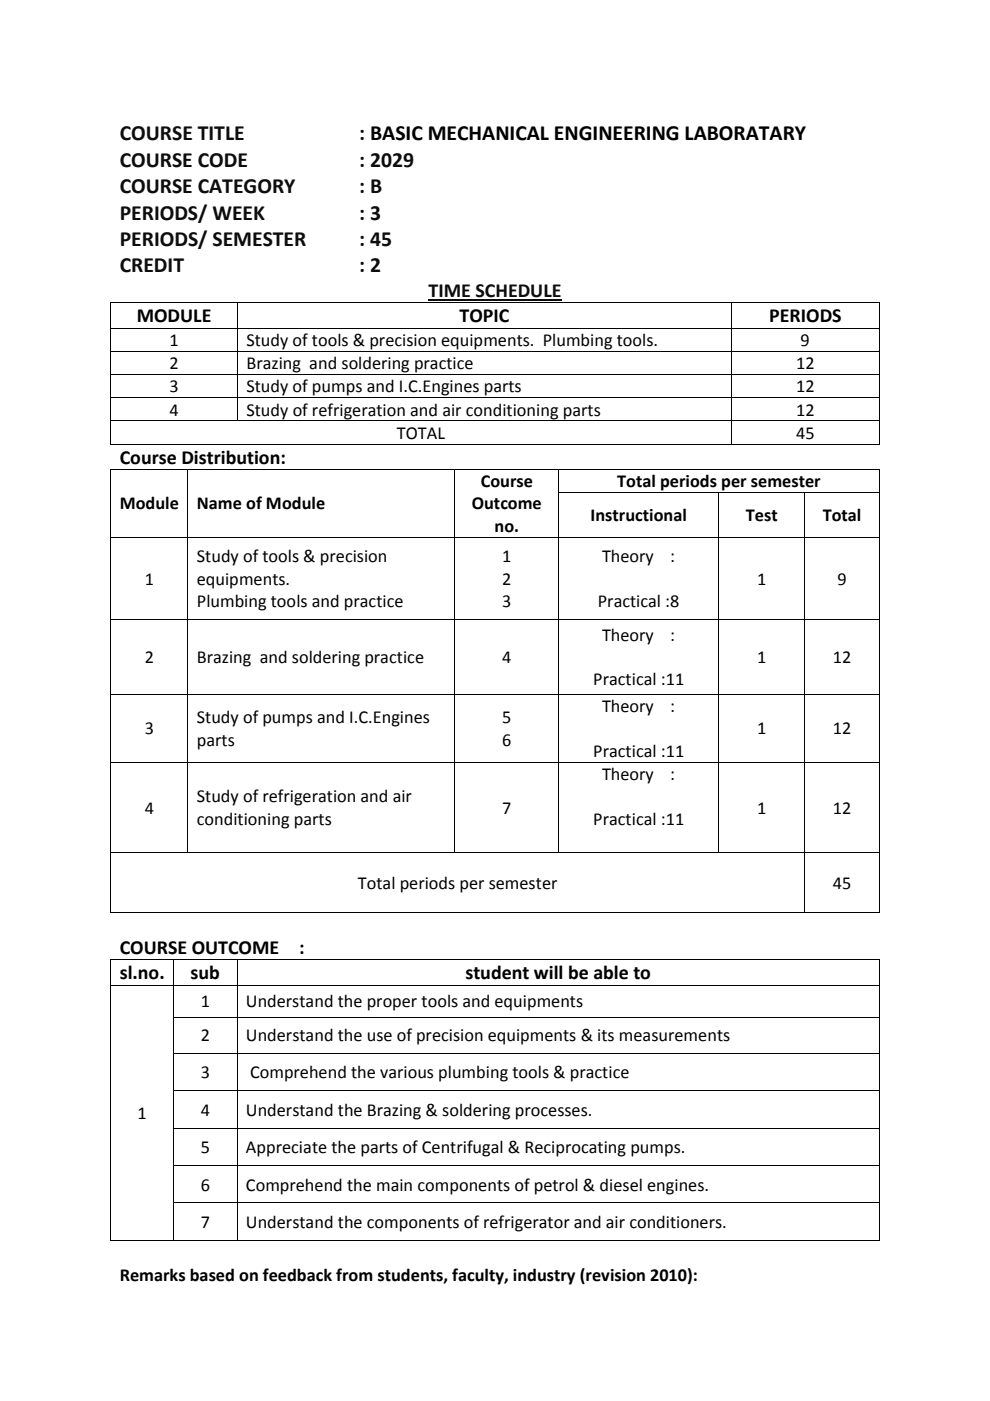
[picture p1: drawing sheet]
<svg xmlns="http://www.w3.org/2000/svg" width="210mm" height="297mm" viewBox="0 0 210 297" stroke-linecap="round" stroke-linejoin="round" font-family="sans-serif">
<defs><g id="words">
<g font-size="4.6" fill="#0d0d0d">
<text x="25.4" y="29.8">COURSE TITLE</text>
<text x="76.2" y="29.8">: BASIC MECHANICAL ENGINEERING LABORATARY</text>
<text x="25.4" y="35.3">COURSE CODE</text>
<text x="76.2" y="35.3">: 2029</text>
<text x="25.4" y="41">COURSE CATEGORY</text>
<text x="76.2" y="41">: B</text>
<text x="25.4" y="46.5">PERIODS/ WEEK</text>
<text x="76.2" y="46.5">: 3</text>
<text x="25.4" y="52.2">PERIODS/ SEMESTER</text>
<text x="76.2" y="52.2">: 45</text>
<text x="25.4" y="57.7">CREDIT</text>
<text x="76.2" y="57.7">: 2</text>
</g>
<text font-size="4.2" fill="#0d0d0d" x="90.9" y="63">TIME SCHEDULE</text>
<g font-size="4.2">
<text x="29" y="68.3">MODULE</text>
<text x="97.5" y="68.3">TOPIC</text>
<text x="163.2" y="68.3">PERIODS</text>
<text x="25.4" y="98.3">Course Distribution:</text>
<text x="25.4" y="202.3">COURSE OUTCOME</text>
<text x="63.5" y="202.3">:</text>
<text x="25.4" y="207.6">sl.no.</text>
<text x="40.4" y="207.6">sub</text>
<text x="98.7" y="207.6">student will be able to</text>
</g>
<g font-size="3.9">
<text x="35.9" y="73.4">1</text>
<text x="52.3" y="73.4">Study of tools &amp; precision equipments. Plumbing tools.</text>
<text x="169.8" y="73.4">9</text>
<text x="35.9" y="78.3">2</text>
<text x="35.9" y="83.2">3</text>
<text x="52.3" y="78.3">Brazing and soldering practice</text>
<text x="52.3" y="83.2">Study of pumps and I.C.Engines parts</text>
<text x="168.9" y="78.3">12</text>
<text x="168.9" y="83.2">12</text>
<text x="35.9" y="88.1">4</text>
<text x="52.3" y="88.1">Study of refrigeration and air conditioning parts</text>
<text x="168.9" y="88.1">12</text>
<text x="84.2" y="93">TOTAL</text>
<text x="168.9" y="93">45</text>
<text x="102" y="103.3">Course</text>
<text x="130.9" y="103.3">Total periods per semester</text>
<text x="25.4" y="108">Module</text>
<text x="41.8" y="108">Name of Module</text>
<text x="100.1" y="108">Outcome</text>
<text x="104.9" y="112.8">no.</text>
<text x="125.3" y="110.5">Instructional</text>
<text x="158.2" y="110.5">Test</text>
<text x="174.5" y="110.5">Total</text>
<text x="41.8" y="119.2">Study of tools &amp; precision</text>
<text x="106.5" y="119.2">1</text>
<text x="127.7" y="119.2">Theory</text>
<text x="142.2" y="119.2">:</text>
<text x="30.7" y="123.9">1</text>
<text x="41.8" y="123.9">equipments.</text>
<text x="106.5" y="123.9">2</text>
<text x="160.6" y="123.9">1</text>
<text x="177.6" y="123.9">9</text>
<text x="41.8" y="128.7">Plumbing tools and practice</text>
<text x="106.5" y="128.7">3</text>
<text x="126.8" y="128.7">Practical :8</text>
<text x="127.7" y="135.9">Theory</text>
<text x="142.2" y="135.9">:</text>
<text x="30.7" y="140.6">2</text>
<text x="41.8" y="140.6">Brazing and soldering practice</text>
<text x="106.5" y="140.6">4</text>
<text x="160.6" y="140.6">1</text>
<text x="176.6" y="140.6">12</text>
<text x="125.8" y="145.3">Practical :11</text>
<text x="30.7" y="155.7">3</text>
<text x="41.8" y="153.4">Study of pumps and I.C.Engines</text>
<text x="106.5" y="153.4">5</text>
<text x="127.7" y="151">Theory</text>
<text x="142.2" y="151">:</text>
<text x="160.6" y="155.7">1</text>
<text x="176.6" y="155.7">12</text>
<text x="41.8" y="158.1">parts</text>
<text x="106.5" y="158.1">6</text>
<text x="125.8" y="160.5">Practical :11</text>
<text x="127.7" y="165.4">Theory</text>
<text x="142.2" y="165.4">:</text>
<text x="30.7" y="172.5">4</text>
<text x="41.8" y="170.1">Study of refrigeration and air</text>
<text x="106.5" y="172.5">7</text>
<text x="160.6" y="172.5">1</text>
<text x="176.6" y="172.5">12</text>
<text x="41.8" y="174.9">conditioning parts</text>
<text x="125.8" y="174.9">Practical :11</text>
<text x="75.9" y="188.4">Total periods per semester</text>
<text x="176.6" y="188.4">45</text>
<text x="42.6" y="213.6">1</text>
<text x="52.2" y="213.6">Understand the proper tools and equipments</text>
<text x="42.6" y="220.8">2</text>
<text x="52.2" y="220.8">Understand the use of precision equipments &amp; its measurements</text>
<text x="42.6" y="228.6">3</text>
<text x="53" y="228.6">Comprehend the various plumbing tools &amp; practice</text>
<text x="29.2" y="237.2">1</text>
<text x="42.6" y="236.5">4</text>
<text x="52.2" y="236.5">Understand the Brazing &amp; soldering processes.</text>
<text x="42.6" y="244.5">5</text>
<text x="52.2" y="244.5">Appreciate the parts of Centrifugal &amp; Reciprocating pumps.</text>
<text x="42.6" y="252.4">6</text>
<text x="52.2" y="252.4">Comprehend the main components of petrol &amp; diesel engines.</text>
<text x="42.6" y="260.3">7</text>
<text x="52.2" y="260.3">Understand the components of refrigerator and air conditioners.</text>
<text x="25.4" y="271.5">Remarks based on feedback from students, faculty, industry (revision 2010):</text>
</g>
</g></defs>
<path d="M90.9 63.6h28.2" fill="none" stroke="#0d0d0d" stroke-width=".38"/>
<g fill="#000">
<path d="M23.4 64.2h.2v.1h-.2zM186.4 64.2h.2v.1h-.2zM23.4 99.4h.2v.2h-.2zM186.4 94.1h.2v.2h-.2zM186.4 99.4h.2v.2h-.2zM23.4 104.3h.2v.2h-.2zM39.8 104.3h.1v.2h-.1zM96.4 104.3h.2v.2h-.2zM186.4 193.4h.2v.1h-.2zM23.4 203.4h.2v.2h-.2zM23.4 215.6h.2v.2h-.2zM186.4 203.4h.2v.2h-.2z"/>
<path d="M23.4 223.2h.2v.2h-.2zM23.4 231.2h.2v.1h-.2zM23.4 239.1h.2v.2h-.2zM23.4 247h.2v.2h-.2zM23.4 255h.2v.1h-.2zM186.4 262.9h.2v.2h-.2z"/>
</g>
<g fill="none" stroke="#000" stroke-width=".21">
<path d="M23.4 64.2h163.2M23.4 69.6h163.2M23.4 74.5h163.2M23.4 79.4h163.2M23.5 64.3v5.2M23.5 69.7v4.7M23.5 74.6v4.7M23.5 79.5v4.7M50.4 64.3v5.2M50.4 69.7v4.7M50.4 74.6v4.7M50.4 79.5v4.7"/>
<path d="M155.2 64.3v5.2M155.2 69.7v4.7M155.2 74.6v4.7M155.2 79.5v4.7M186.5 64.3v5.2M186.5 69.7v4.7M186.5 74.6v4.7M186.5 79.5v4.7M23.4 84.3h163.2M23.4 89.2h163.2M23.4 94.2h131.7M23.4 99.5h163.2"/>
<path d="M23.5 84.4v4.8M23.5 89.3v5M23.5 99.6v4.7M39.9 99.6v4.7M50.4 84.4v4.8M96.5 99.6v4.7M118.5 99.6v4.7M155.2 84.4v4.8M155.2 89.3v5M155.2 94.2h31.2M186.5 84.4v4.8M186.5 89.3v5"/>
<path d="M186.5 99.6v4.7M23.4 113.9h163.2M23.5 104.5v9.3M23.5 114v17.3M39.9 104.5v9.3M39.9 114v17.3M96.5 104.5v9.3M96.5 114v17.3M118.4 104.4h68.2M118.5 104.5v9.3M118.5 114v17.3M152.5 104.5v9.3"/>
<path d="M152.5 114v17.3M170.7 104.5v9.3M170.7 114v17.3M186.5 104.5v9.3M186.5 114v17.3M23.4 131.3h163.2M23.5 131.4v15.7M39.9 131.4v15.7M96.5 131.4v15.7M118.5 131.4v15.7M152.5 131.4v15.7M170.7 131.4v15.7"/>
<path d="M186.5 131.4v15.7M23.4 147.2h163.2M23.5 147.3v14.2M39.9 147.3v14.2M96.5 147.3v14.2M118.5 147.3v14.2M152.5 147.3v14.2M170.7 147.3v14.2M186.5 147.3v14.2M23.4 161.6h163.2M23.5 161.7v19M39.9 161.7v19"/>
<path d="M96.5 161.7v19M118.5 161.7v19M152.5 161.7v19M170.7 161.7v19M186.5 161.7v19M23.4 180.7h163.2M23.4 193.4h147.2M23.5 180.8v12.7M170.7 180.8v12.7M170.8 193.4h15.6M186.5 180.8v12.7M23.4 203.5h163.2"/>
<path d="M23.4 208.9h163.2M23.5 203.6v5.2M23.5 208.9v6.7M23.5 215.8v7.4M36.8 215.7h149.8M36.9 203.6v5.2M36.9 208.9v6.7M36.9 215.8v7.4M50.3 203.6v5.2M50.3 208.9v6.7M50.3 215.8v7.4M186.5 203.6v5.2"/>
<path d="M186.5 208.9v6.7M186.5 215.8v7.4M23.5 223.4v7.8M23.5 231.3v7.8M23.5 239.3v7.7M36.8 223.3h149.8M36.8 231.2h149.8M36.8 239.2h149.8M36.9 223.4v7.8M36.9 231.3v7.8M36.9 239.3v7.7M50.3 223.4v7.8"/>
<path d="M50.3 231.3v7.8M50.3 239.3v7.7M186.5 223.4v7.8M186.5 231.3v7.8M186.5 239.3v7.7M23.5 247.2v7.8M23.5 255.1v8M36.8 247.1h149.8M36.8 255.1h149.8M36.9 247.2v7.8M36.9 255.1v8M50.3 247.2v7.8"/>
<path d="M50.3 255.1v8M186.5 247.2v7.8M186.5 255.1v8M23.4 263h13.4M36.9 263h13.3M50.4 263h136"/>
</g>
<use href="#words"/>
</svg>
